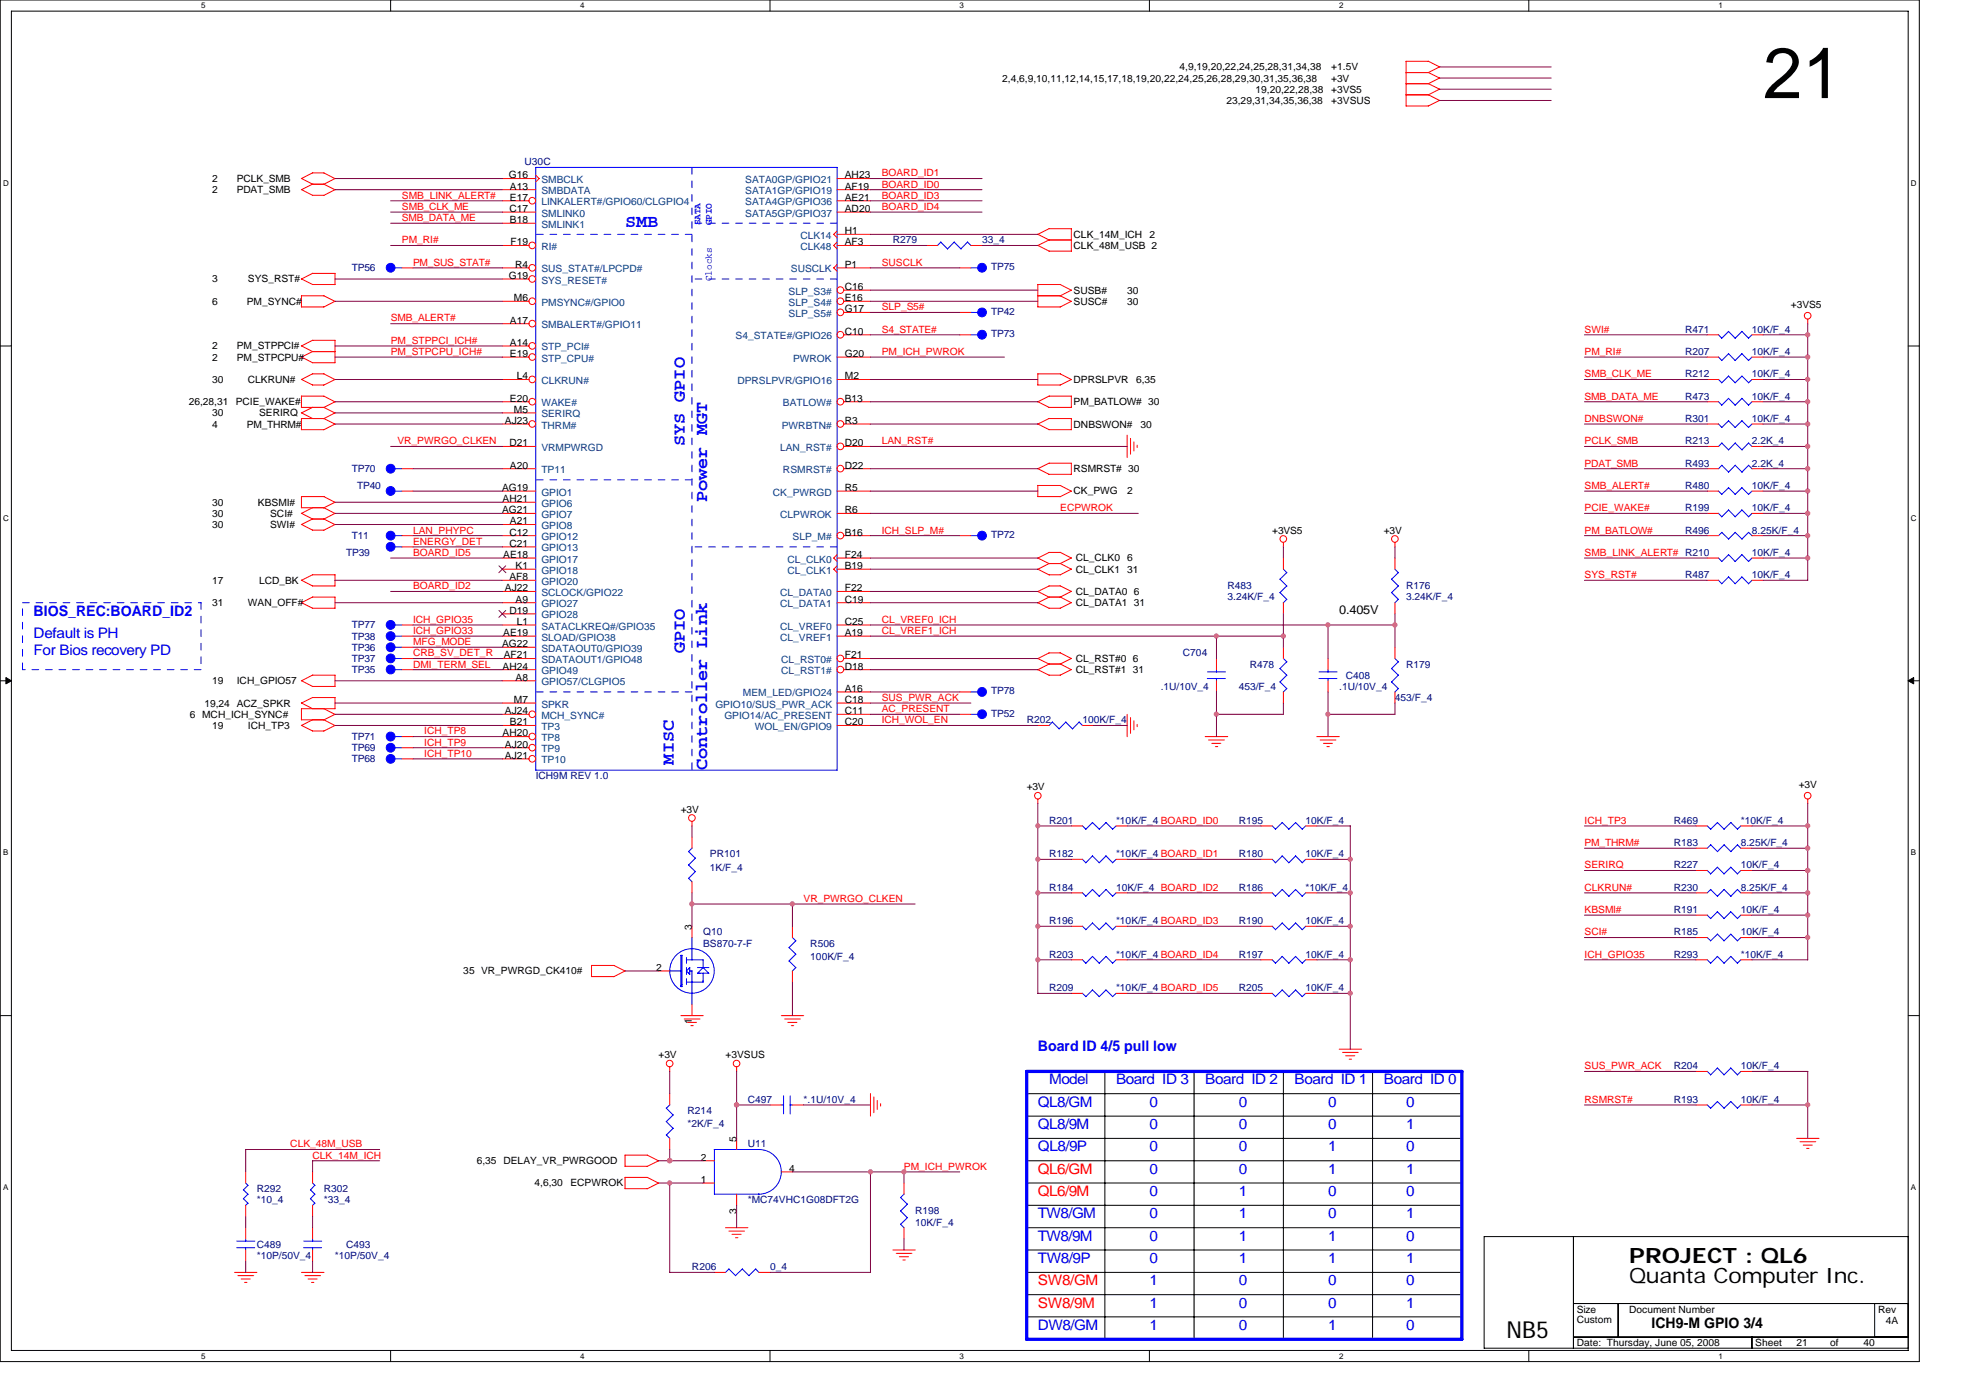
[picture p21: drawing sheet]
<svg xmlns="http://www.w3.org/2000/svg" width="297mm" height="210mm" viewBox="0 0 297 210" stroke-linecap="round" stroke-linejoin="round" font-family="sans-serif">
<defs><g id="words">
<text font-size="10.7" x="264.9" y="14.7">21</text>
<text font-size="3.5" x="226.4" y="200.9">NB5</text>
<g font-size="3.2">
<text x="244.8" y="189.8">PROJECT : QL6</text>
<text x="244.8" y="192.8">Quanta Computer Inc.</text>
</g>
<g font-size="2.7" fill="#00f">
<text x="93.9" y="34.1">SMB</text>
<text x="102.9" y="67.1" transform="rotate(-90 102.9 67.1)">SYS GPIO</text>
<text x="106.3" y="75.4" transform="rotate(-90 106.3 75.4)">Power MGT</text>
<text x="102.9" y="98.1" transform="rotate(-90 102.9 98.1)">GPIO</text>
<text x="101.2" y="114.8" transform="rotate(-90 101.2 114.8)">MISC</text>
<text x="106.3" y="115.7" transform="rotate(-90 106.3 115.7)">Controller Link</text>
</g>
<g font-size="2.2" fill="#00f">
<text x="5.1" y="95.8">Default is PH</text>
<text x="5.1" y="92.5">BIOS_REC:BOARD_ID2</text>
<text x="5.1" y="98.4">For Bios recovery PD</text>
<text x="155.9" y="157.9">Board ID 4/5 pull low</text>
<text x="155.9" y="166.2">QL8/GM</text>
<text x="157.6" y="162.9">Model</text>
<text x="167.7" y="162.9">Board ID 3</text>
<text x="172.7" y="166.2">0</text>
<text x="181.1" y="162.9">Board ID 2</text>
<text x="186.1" y="166.2">0</text>
<text x="194.5" y="162.9">Board ID 1</text>
<text x="199.5" y="166.2">0</text>
<text x="207.9" y="162.9">Board ID 0</text>
<text x="211.3" y="166.2">0</text>
<text x="155.9" y="169.6">QL8/9M</text>
<text x="155.9" y="172.9">QL8/9P</text>
<text x="172.7" y="169.6">0</text>
<text x="172.7" y="172.9">0</text>
<text x="186.1" y="169.6">0</text>
<text x="186.1" y="172.9">0</text>
<text x="199.5" y="172.9">1</text>
<text x="199.5" y="169.6">0</text>
<text x="211.3" y="172.9">0</text>
<text x="211.3" y="169.6">1</text>
<text x="172.7" y="176.3">0</text>
<text x="172.7" y="179.6">0</text>
<text x="186.1" y="179.6">1</text>
<text x="186.1" y="176.3">0</text>
<text x="199.5" y="179.6">0</text>
<text x="199.5" y="176.3">1</text>
<text x="211.3" y="179.6">0</text>
<text x="211.3" y="176.3">1</text>
<text x="155.9" y="183">TW8/GM</text>
<text x="172.7" y="183">0</text>
<text x="186.1" y="183">1</text>
<text x="199.5" y="183">0</text>
<text x="211.3" y="183">1</text>
<text x="155.9" y="189.7">TW8/9P</text>
<text x="155.9" y="186.4">TW8/9M</text>
<text x="172.7" y="186.4">0</text>
<text x="172.7" y="189.7">0</text>
<text x="186.1" y="186.4">1</text>
<text x="186.1" y="189.7">1</text>
<text x="199.5" y="189.7">1</text>
<text x="199.5" y="186.4">1</text>
<text x="211.3" y="186.4">0</text>
<text x="211.3" y="189.7">1</text>
<text x="172.7" y="196.4">1</text>
<text x="172.7" y="193.1">1</text>
<text x="186.1" y="196.4">0</text>
<text x="186.1" y="193.1">0</text>
<text x="199.5" y="196.4">0</text>
<text x="199.5" y="193.1">0</text>
<text x="211.3" y="196.4">1</text>
<text x="211.3" y="193.1">0</text>
<text x="155.9" y="199.8">DW8/GM</text>
<text x="172.7" y="199.8">1</text>
<text x="186.1" y="199.8">0</text>
<text x="199.5" y="199.8">1</text>
<text x="211.3" y="199.8">0</text>
</g>
<g font-size="2.2" fill="#f00">
<text x="155.9" y="176.3">QL6/GM</text>
<text x="155.9" y="179.6">QL6/9M</text>
<text x="155.9" y="193.1">SW8/GM</text>
<text x="155.9" y="196.4">SW8/9M</text>
</g>
<text font-size="2.2" x="248.1" y="199.5">ICH9-M GPIO 3/4</text>
<text font-size="1.8" x="201.2" y="92.2">0.405V</text>
<g font-size="1.5">
<text x="177.2" y="10.6">4,9,19,20,22,24,25,28,31,34,38</text>
<text x="200" y="10.6">+1.5V</text>
<text x="150.6" y="12.3">2,4,6,9,10,11,12,14,15,17,18,19,20,22,24,25,26,28,29,30,31,35,36,38</text>
<text x="184.3" y="15.6">23,29,31,34,35,36,38</text>
<text x="188.6" y="13.9">19,20,22,28,38</text>
<text x="200" y="12.3">+3V</text>
<text x="200" y="13.9">+3VS5</text>
<text x="200" y="15.6">+3VSUS</text>
<text x="31.9" y="27.3">2</text>
<text x="31.9" y="29">2</text>
<text x="35.6" y="27.3">PCLK_SMB</text>
<text x="35.6" y="29">PDAT_SMB</text>
<text x="76.5" y="26.8">G16</text>
<text x="76.6" y="28.5">A13</text>
<text x="126.9" y="26.8">AH23</text>
<text x="126.9" y="28.5">AF19</text>
<text x="76.5" y="31.8">C17</text>
<text x="76.6" y="30.1">E17</text>
<text x="76.6" y="33.5">B18</text>
<text x="126.9" y="30.1">AE21</text>
<text x="126.9" y="31.8">AD20</text>
<text x="126.9" y="35.2">H1</text>
<text x="161.3" y="35.7">CLK_14M_ICH</text>
<text x="172.7" y="35.7">2</text>
<text x="76.5" y="41.9">G19</text>
<text x="76.7" y="36.9">F19</text>
<text x="77.4" y="40.2">R4</text>
<text x="126.9" y="36.9">AF3</text>
<text x="126.9" y="40.2">P1</text>
<text x="161.3" y="37.4">CLK_48M_USB 2</text>
<text x="31.9" y="45.8">6</text>
<text x="31.9" y="42.4">3</text>
<text x="37.1" y="45.8">PM_SYNC#</text>
<text x="37.2" y="42.4">SYS_RST#</text>
<text x="77.2" y="45.2">M6</text>
<text x="126.9" y="43.6">C16</text>
<text x="126.9" y="45.2">E16</text>
<text x="126.9" y="46.9">G17</text>
<text x="161.3" y="44.1">SUSB#</text>
<text x="161.3" y="45.8">SUSC#</text>
<text x="169.4" y="45.8">30</text>
<text x="169.4" y="44.1">30</text>
<text x="269.1" y="46.3">+3VS5</text>
<text x="31.9" y="52.5">2</text>
<text x="35.6" y="52.5">PM_STPPCI#</text>
<text x="76.6" y="48.6">A17</text>
<text x="76.6" y="51.9">A14</text>
<text x="76.6" y="53.6">E19</text>
<text x="126.9" y="53.6">G20</text>
<text x="126.9" y="50.3">C10</text>
<text x="31.9" y="57.5">30</text>
<text x="31.9" y="54.2">2</text>
<text x="35.6" y="54.2">PM_STPCPU#</text>
<text x="37.2" y="57.5">CLKRUN#</text>
<text x="77.6" y="57">L4</text>
<text x="126.9" y="57">M2</text>
<text x="161.3" y="57.5">DPRSLPVR</text>
<text x="170.7" y="57.5">6,35</text>
<text x="28.4" y="60.9">26,28,31</text>
<text x="31.9" y="64.2">4</text>
<text x="31.9" y="62.5">30</text>
<text x="35.4" y="60.9">PCIE_WAKE#</text>
<text x="37.1" y="64.2">PM_THRM#</text>
<text x="38.9" y="62.5">SERIRQ</text>
<text x="75.9" y="63.7">AJ23</text>
<text x="76.6" y="60.3">E20</text>
<text x="77.2" y="62">M5</text>
<text x="126.9" y="60.3">B13</text>
<text x="126.9" y="63.7">R3</text>
<text x="161.3" y="60.9">PM_BATLOW# 30</text>
<text x="161.3" y="64.2">DNBSWON#</text>
<text x="171.4" y="64.2">30</text>
<text x="76.5" y="67">D21</text>
<text x="76.6" y="70.4">A20</text>
<text x="126.9" y="67">D20</text>
<text x="126.9" y="70.4">D22</text>
<text x="161.3" y="70.9">RSMRST# 30</text>
<text x="31.9" y="75.9">30</text>
<text x="31.9" y="77.6">30</text>
<text x="38.8" y="75.9">KBSMI#</text>
<text x="40.6" y="77.6">SCI#</text>
<text x="75.4" y="73.7">AG19</text>
<text x="75.4" y="77.1">AG21</text>
<text x="75.5" y="75.4">AH21</text>
<text x="126.9" y="73.7">R5</text>
<text x="126.9" y="77.1">R6</text>
<text x="161.3" y="74.3">CK_PWG</text>
<text x="169.4" y="74.3">2</text>
<text x="31.9" y="79.3">30</text>
<text x="40.6" y="79.3">SWI#</text>
<text x="75.6" y="83.8">AE18</text>
<text x="76.5" y="80.4">C12</text>
<text x="76.5" y="82.1">C21</text>
<text x="76.6" y="78.8">A21</text>
<text x="126.9" y="80.4">B16</text>
<text x="126.9" y="83.8">F24</text>
<text x="191.2" y="80.1">+3VS5</text>
<text x="207.9" y="80.1">+3V</text>
<text x="31.9" y="87.7">17</text>
<text x="38.9" y="87.7">LCD_BK</text>
<text x="75.9" y="88.8">AJ22</text>
<text x="76.5" y="87.1">AF8</text>
<text x="77.5" y="85.5">K1</text>
<text x="126.9" y="85.5">B19</text>
<text x="126.9" y="88.8">F22</text>
<text x="161.6" y="84.3">CL_CLK0 6</text>
<text x="161.6" y="89.4">CL_DATA0 6</text>
<text x="161.6" y="86">CL_CLK1 31</text>
<text x="31.9" y="91">31</text>
<text x="37.2" y="91">WAN_OFF#</text>
<text x="75.6" y="95.5">AE19</text>
<text x="76.5" y="92.2">D19</text>
<text x="77.5" y="90.5">A9</text>
<text x="77.6" y="93.9">L1</text>
<text x="126.9" y="90.5">C19</text>
<text x="126.9" y="93.9">C25</text>
<text x="126.9" y="95.5">A19</text>
<text x="161.6" y="91">CL_DATA1 31</text>
<text x="75.4" y="97.2">AG22</text>
<text x="75.5" y="100.6">AH24</text>
<text x="75.7" y="98.9">AF21</text>
<text x="126.9" y="98.9">F21</text>
<text x="126.9" y="100.6">D18</text>
<text x="161.6" y="99.4">CL_RST#0 6</text>
<text x="161.6" y="101.1">CL_RST#1 31</text>
<text x="28.5" y="107.8">6 MCH_ICH_SYNC#</text>
<text x="30.7" y="106.1">19,24 ACZ_SPKR</text>
<text x="31.9" y="102.8">19</text>
<text x="35.6" y="102.8">ICH_GPIO57</text>
<text x="75.9" y="107.3">AJ24</text>
<text x="77.2" y="105.6">M7</text>
<text x="77.5" y="102.2">A8</text>
<text x="126.9" y="105.6">C18</text>
<text x="126.9" y="107.3">C11</text>
<text x="126.9" y="103.9">A16</text>
<text x="31.9" y="109.5">19</text>
<text x="37.2" y="109.5">ICH_TP3</text>
<text x="75.5" y="110.6">AH20</text>
<text x="75.9" y="114">AJ21</text>
<text x="75.9" y="112.3">AJ20</text>
<text x="76.6" y="108.9">B21</text>
<text x="126.9" y="108.9">C20</text>
<text x="154.3" y="118.7">+3V</text>
<text x="270.3" y="118.4">+3V</text>
<text x="102.3" y="122">+3V</text>
<text x="103.9" y="139.7" transform="rotate(-90 103.9 139.7)">3</text>
<text x="69.6" y="146.4">35 VR_PWRGD_CK410#</text>
<text x="98.6" y="145.8">2</text>
<text x="103.9" y="153.8" transform="rotate(-90 103.9 153.8)">1</text>
<text x="99" y="158.9">+3V</text>
<text x="109" y="158.9">+3VSUS</text>
<text x="110.7" y="171.5" transform="rotate(-90 110.7 171.5)">5</text>
<text x="71.6" y="174.9">6,35 DELAY_VR_PWRGOOD</text>
<text x="80.3" y="178.2">4,6,30</text>
<text x="85.7" y="178.2">ECPWROK</text>
<text x="105.3" y="174.3">2</text>
<text x="105.3" y="177.7">1</text>
<text x="118.6" y="176">4</text>
<text x="110.7" y="182.3" transform="rotate(-90 110.7 182.3)">3</text>
<text x="236.9" y="197.1">Size</text>
<text x="244.8" y="197.1">Document Number</text>
<text x="282.2" y="197.1">Rev</text>
<text x="236.9" y="202.2">Date: Thursday, June 05, 2008</text>
<text x="236.9" y="198.7">Custom</text>
<text x="263.7" y="202.2">Sheet</text>
<text x="269.9" y="202.2">21</text>
<text x="275" y="202.2">of</text>
<text x="280" y="202.2">40</text>
<text x="283.4" y="198.8">4A</text>
</g>
<g font-size="1.5" fill="#f00">
<text x="60.4" y="29.8">SMB_LINK_ALERT#</text>
<text x="132.5" y="29.8">BOARD_ID3</text>
<text x="132.5" y="28.2">BOARD_ID0</text>
<text x="132.5" y="26.5">BOARD_ID1</text>
<text x="60.4" y="31.5">SMB_CLK_ME</text>
<text x="60.4" y="33.2">SMB_DATA_ME</text>
<text x="132.5" y="31.5">BOARD_ID4</text>
<text x="60.4" y="36.6">PM_RI#</text>
<text x="62.1" y="39.9">PM_SUS_STAT#</text>
<text x="132.5" y="39.9">SUSCLK</text>
<text x="132.5" y="46.6">SLP_S5#</text>
<text x="58.7" y="48.3">SMB_ALERT#</text>
<text x="58.7" y="51.6">PM_STPPCI_ICH#</text>
<text x="58.7" y="53.3">PM_STPCPU_ICH#</text>
<text x="132.5" y="50">S4_STATE#</text>
<text x="132.5" y="53.3">PM_ICH_PWROK</text>
<text x="238.1" y="53.3">PM_RI#</text>
<text x="238.1" y="50">SWI#</text>
<text x="238.1" y="56.7">SMB_CLK_ME</text>
<text x="238.1" y="60">SMB_DATA_ME</text>
<text x="238.1" y="63.4">DNBSWON#</text>
<text x="59.7" y="66.7">VR_PWRGO_CLKEN</text>
<text x="132.5" y="66.7">LAN_RST#</text>
<text x="238.1" y="66.7">PCLK_SMB</text>
<text x="238.1" y="70.1">PDAT_SMB</text>
<text x="159.3" y="76.8">ECPWROK</text>
<text x="238.1" y="76.8">PCIE_WAKE#</text>
<text x="238.1" y="73.4">SMB_ALERT#</text>
<text x="62.1" y="80.1">LAN_PHYPC</text>
<text x="62.1" y="81.8">ENERGY_DET</text>
<text x="62.1" y="83.5">BOARD_ID5</text>
<text x="132.5" y="80.1">ICH_SLP_M#</text>
<text x="238.1" y="80.1">PM_BATLOW#</text>
<text x="238.1" y="83.5">SMB_LINK_ALERT# R210</text>
<text x="62.1" y="88.5">BOARD_ID2</text>
<text x="238.1" y="86.8">SYS_RST#</text>
<text x="62.1" y="95.2">ICH_GPIO33</text>
<text x="62.1" y="93.6">ICH_GPIO35</text>
<text x="132.5" y="93.6">CL_VREF0_ICH</text>
<text x="132.5" y="95.2">CL_VREF1_ICH</text>
<text x="62.1" y="96.9">MFG_MODE</text>
<text x="62.1" y="98.6">CRB_SV_DET_R</text>
<text x="62.1" y="100.3">DMI_TERM_SEL</text>
<text x="132.5" y="105.3">SUS_PWR_ACK</text>
<text x="132.5" y="107">AC_PRESENT</text>
<text x="63.7" y="110.3">ICH_TP8</text>
<text x="63.7" y="112">ICH_TP9</text>
<text x="63.7" y="113.7">ICH_TP10</text>
<text x="132.5" y="108.6">ICH_WOL_EN</text>
<text x="238.1" y="123.7">ICH_TP3</text>
<text x="238.1" y="130.4">SERIRQ</text>
<text x="238.1" y="127.1">PM_THRM#</text>
<text x="120.7" y="135.5">VR_PWRGO_CLKEN</text>
<text x="238.1" y="133.8">CLKRUN#</text>
<text x="238.1" y="137.1">KBSMI#</text>
<text x="238.1" y="140.5">SCI#</text>
<text x="238.1" y="143.8">ICH_GPIO35</text>
<text x="238.1" y="160.6">SUS_PWR_ACK</text>
<text x="238.1" y="165.6">RSMRST#</text>
<text x="43.6" y="172.3">CLK_48M_USB</text>
<text x="47" y="174">CLK_14M_ICH</text>
<text x="135.8" y="175.7">PM_ICH_PWROK</text>
</g>
<g font-size="1.5" fill="#000080">
<text x="78.8" y="24.8">U30C</text>
<text x="52.8" y="40.7">TP56</text>
<text x="134.2" y="36.6">R279</text>
<text x="147.5" y="36.6">33_4</text>
<text x="148.9" y="40.6">TP75</text>
<text x="148.9" y="47.3">TP42</text>
<text x="148.9" y="50.6">TP73</text>
<text x="253.2" y="50">R471</text>
<text x="253.2" y="53.3">R207</text>
<text x="263.2" y="50">10K/F_4</text>
<text x="263.2" y="53.3">10K/F_4</text>
<text x="253.2" y="56.7">R212</text>
<text x="263.2" y="56.7">10K/F_4</text>
<text x="253.2" y="63.4">R301</text>
<text x="253.2" y="60">R473</text>
<text x="263.2" y="63.4">10K/F_4</text>
<text x="263.2" y="60">10K/F_4</text>
<text x="52.8" y="70.9">TP70</text>
<text x="253.2" y="66.7">R213</text>
<text x="253.2" y="70.1">R493</text>
<text x="263.2" y="66.7">2.2K_4</text>
<text x="263.2" y="70.1">2.2K_4</text>
<text x="53.7" y="73.4">TP40</text>
<text x="253.2" y="76.8">R199</text>
<text x="253.2" y="73.4">R480</text>
<text x="263.2" y="76.8">10K/F_4</text>
<text x="263.2" y="73.4">10K/F_4</text>
<text x="52" y="83.5">TP39</text>
<text x="52.8" y="81">T11</text>
<text x="148.9" y="80.8">TP72</text>
<text x="253.2" y="80.1">R496</text>
<text x="263.2" y="80.1">8.25K/F_4</text>
<text x="263.2" y="83.5">10K/F_4</text>
<text x="184.4" y="88.5">R483</text>
<text x="211.3" y="88.5">R176</text>
<text x="253.2" y="86.8">R487</text>
<text x="263.2" y="86.8">10K/F_4</text>
<text x="52.8" y="94.4">TP77</text>
<text x="184.4" y="90.2">3.24K/F_4</text>
<text x="211.3" y="90.2">3.24K/F_4</text>
<text x="52.8" y="97.7">TP36</text>
<text x="52.8" y="96.1">TP38</text>
<text x="52.8" y="101.1">TP35</text>
<text x="52.8" y="99.4">TP37</text>
<text x="177.7" y="98.6">C704</text>
<text x="187.8" y="100.3">R478</text>
<text x="202.2" y="101.9">C408</text>
<text x="211.3" y="100.3">R179</text>
<text x="148.9" y="104.3">TP78</text>
<text x="148.9" y="107.6">TP52</text>
<text x="174.4" y="103.6">.1U/10V_4</text>
<text x="186.1" y="103.6">453/F_4</text>
<text x="201.2" y="103.6">.1U/10V_4</text>
<text x="209.6" y="105.3">453/F_4</text>
<text x="52.8" y="112.8">TP69</text>
<text x="52.8" y="111.1">TP71</text>
<text x="154.3" y="108.6">R202</text>
<text x="162.6" y="108.6">100K/F_4</text>
<text x="52.8" y="114.5">TP68</text>
<text x="80.5" y="117">ICH9M REV 1.0</text>
<text x="157.6" y="123.7">R201</text>
<text x="167.7" y="123.7">*10K/F_4 BOARD_ID0</text>
<text x="186.1" y="123.7">R195</text>
<text x="196.2" y="123.7">10K/F_4</text>
<text x="251.5" y="123.7">R469</text>
<text x="261.6" y="123.7">*10K/F_4</text>
<text x="106.7" y="128.8">PR101</text>
<text x="106.7" y="130.8">1K/F_4</text>
<text x="157.6" y="128.8">R182</text>
<text x="167.7" y="128.8">*10K/F_4 BOARD_ID1</text>
<text x="186.1" y="128.8">R180</text>
<text x="196.2" y="128.8">10K/F_4</text>
<text x="251.5" y="130.4">R227</text>
<text x="251.5" y="127.1">R183</text>
<text x="261.6" y="130.4">10K/F_4</text>
<text x="261.6" y="127.1">8.25K/F_4</text>
<text x="157.6" y="133.8">R184</text>
<text x="167.7" y="133.8">10K/F_4 BOARD_ID2</text>
<text x="186.1" y="133.8">R186</text>
<text x="196.2" y="133.8">*10K/F_4</text>
<text x="251.5" y="137.1">R191</text>
<text x="251.5" y="133.8">R230</text>
<text x="261.6" y="137.1">10K/F_4</text>
<text x="261.6" y="133.8">8.25K/F_4</text>
<text x="105.6" y="140.5">Q10</text>
<text x="105.6" y="142.2">BS870-7-F</text>
<text x="121.7" y="142.2">R506</text>
<text x="157.6" y="138.8">R196</text>
<text x="157.6" y="143.8">R203</text>
<text x="167.7" y="138.8">*10K/F_4 BOARD_ID3</text>
<text x="167.7" y="143.8">*10K/F_4 BOARD_ID4</text>
<text x="186.1" y="143.8">R197</text>
<text x="186.1" y="138.8">R190</text>
<text x="196.2" y="143.8">10K/F_4</text>
<text x="196.2" y="138.8">10K/F_4</text>
<text x="251.5" y="140.5">R185</text>
<text x="251.5" y="143.8">R293</text>
<text x="261.6" y="140.5">10K/F_4</text>
<text x="261.6" y="143.8">*10K/F_4</text>
<text x="121.7" y="144.2">100K/F_4</text>
<text x="157.6" y="148.9">R209</text>
<text x="167.7" y="148.9">*10K/F_4 BOARD_ID5</text>
<text x="186.1" y="148.9">R205</text>
<text x="196.2" y="148.9">10K/F_4</text>
<text x="251.5" y="160.6">R204</text>
<text x="261.6" y="160.6">10K/F_4</text>
<text x="103.3" y="167.3">R214</text>
<text x="112.3" y="165.6">C497</text>
<text x="120.7" y="165.6">*.1U/10V_4</text>
<text x="251.5" y="165.6">R193</text>
<text x="261.6" y="165.6">10K/F_4</text>
<text x="103.3" y="169.3">*2K/F_4</text>
<text x="112.3" y="172.3">U11</text>
<text x="38.6" y="179">R292</text>
<text x="48.7" y="179">R302</text>
<text x="38.6" y="180.7">*10_4</text>
<text x="48.7" y="180.7">*33_4</text>
<text x="112.3" y="180.7">*MC74VHC1G08DFT2G</text>
<text x="137.5" y="182.4">R198</text>
<text x="137.5" y="184.1">10K/F_4</text>
<text x="38.6" y="187.4">C489</text>
<text x="38.6" y="189.1">*10P/50V_4</text>
<text x="50.3" y="189.1">*10P/50V_4</text>
<text x="52" y="187.4">C493</text>
<text x="104" y="190.8">R206</text>
<text x="115.7" y="190.8">0_4</text>
</g>
<g font-size="1.5" fill="#004080">
<text x="81.3" y="27.5">SMBCLK</text>
<text x="81.3" y="29.2">SMBDATA</text>
<text x="112" y="27.5">SATA0GP/GPIO21</text>
<text x="112" y="29.2">SATA1GP/GPIO19</text>
<text x="81.3" y="30.8">LINKALERT#/GPIO60/CLGPIO4</text>
<text x="81.3" y="32.5">SMLINK0</text>
<text x="81.3" y="34.2">SMLINK1</text>
<text x="112" y="30.8">SATA4GP/GPIO36</text>
<text x="112" y="32.5">SATA5GP/GPIO37</text>
<text x="120.3" y="35.9">CLK14</text>
<text x="81.3" y="40.9">SUS_STAT#/LPCPD#</text>
<text x="81.3" y="37.5">RI#</text>
<text x="118.8" y="40.9">SUSCLK</text>
<text x="120.3" y="37.5">CLK48</text>
<text x="81.3" y="42.6">SYS_RESET#</text>
<text x="81.3" y="45.9">PMSYNC#/GPIO0</text>
<text x="118.5" y="44.3">SLP_S3#</text>
<text x="118.5" y="45.9">SLP_S4#</text>
<text x="118.5" y="47.6">SLP_S5#</text>
<text x="81.3" y="49.3">SMBALERT#/GPIO11</text>
<text x="81.3" y="52.6">STP_PCI#</text>
<text x="110.5" y="51">S4_STATE#/GPIO26</text>
<text x="81.3" y="54.3">STP_CPU#</text>
<text x="81.3" y="57.7">CLKRUN#</text>
<text x="110.8" y="57.7">DPRSLPVR/GPIO16</text>
<text x="119.2" y="54.3">PWROK</text>
<text x="81.3" y="61">WAKE#</text>
<text x="81.3" y="62.7">SERIRQ</text>
<text x="81.3" y="64.4">THRM#</text>
<text x="117.5" y="64.4">PWRBTN#</text>
<text x="117.6" y="61">BATLOW#</text>
<text x="81.3" y="67.7">VRMPWRGD</text>
<text x="81.3" y="71.1">TP11</text>
<text x="117.2" y="67.7">LAN_RST#</text>
<text x="117.6" y="71.1">RSMRST#</text>
<text x="81.3" y="74.4">GPIO1</text>
<text x="81.3" y="76.1">GPIO6</text>
<text x="81.3" y="77.8">GPIO7</text>
<text x="116.1" y="74.4">CK_PWRGD</text>
<text x="117.2" y="77.8">CLPWROK</text>
<text x="81.3" y="79.5">GPIO8</text>
<text x="81.3" y="81.1">GPIO12</text>
<text x="81.3" y="82.8">GPIO13</text>
<text x="119.1" y="81.1">SLP_M#</text>
<text x="81.3" y="84.5">GPIO17</text>
<text x="81.3" y="86.2">GPIO18</text>
<text x="81.3" y="89.5">SCLOCK/GPIO22</text>
<text x="81.3" y="87.8">GPIO20</text>
<text x="117.2" y="89.5">CL_DATA0</text>
<text x="118.3" y="84.5">CL_CLK0</text>
<text x="118.3" y="86.2">CL_CLK1</text>
<text x="81.3" y="94.6">SATACLKREQ#/GPIO35</text>
<text x="81.3" y="91.2">GPIO27</text>
<text x="81.3" y="92.9">GPIO28</text>
<text x="117.2" y="91.2">CL_DATA1</text>
<text x="117.2" y="94.6">CL_VREF0</text>
<text x="81.3" y="96.2">SLOAD/GPIO38</text>
<text x="81.3" y="97.9">SDATAOUT0/GPIO39</text>
<text x="81.3" y="99.6">SDATAOUT1/GPIO48</text>
<text x="81.3" y="101.3">GPIO49</text>
<text x="117.2" y="96.2">CL_VREF1</text>
<text x="117.4" y="99.6">CL_RST0#</text>
<text x="117.4" y="101.3">CL_RST1#</text>
<text x="81.3" y="106.3">SPKR</text>
<text x="81.3" y="102.9">GPIO57/CLGPIO5</text>
<text x="81.3" y="108">MCH_SYNC#</text>
<text x="107.5" y="106.3">GPIO10/SUS_PWR_ACK</text>
<text x="108.8" y="108">GPIO14/AC_PRESENT</text>
<text x="111.6" y="104.6">MEM_LED/GPIO24</text>
<text x="81.3" y="109.6">TP3</text>
<text x="81.3" y="111.3">TP8</text>
<text x="81.3" y="113">TP9</text>
<text x="113.4" y="109.6">WOL_EN/GPIO9</text>
<text x="81.3" y="114.7">TP10</text>
</g>
<g font-size="1.5" fill="#00f">
<text x="105.3" y="33.9" transform="rotate(-90 105.3 33.9)">SATA</text>
<text x="106.9" y="33.9" transform="rotate(-90 106.9 33.9)">GPIO</text>
<text x="106.9" y="42.2" transform="rotate(-90 106.9 42.2)">Clocks</text>
</g>
<g font-size="1.2">
<text x="30.2" y="1.3">5</text>
<text x="87.2" y="1.3">4</text>
<text x="144.2" y="1.3">3</text>
<text x="201.2" y="1.3">2</text>
<text x="258.2" y="1.3">1</text>
<text x=".5" y="27.9">D</text>
<text x="287.1" y="27.9">D</text>
<text x=".5" y="78.2">C</text>
<text x="287.1" y="78.2">C</text>
<text x=".5" y="128.5">B</text>
<text x="287.1" y="128.5">B</text>
<text x=".5" y="178.8">A</text>
<text x="287.1" y="178.8">A</text>
<text x="30.2" y="204.1">5</text>
<text x="87.2" y="204.1">4</text>
<text x="144.2" y="204.1">3</text>
<text x="201.2" y="204.1">2</text>
<text x="258.2" y="204.1">1</text>
</g>
</g></defs>
<path d="M0 0h288.4v204.5h-288.4zM1.7 1.7h285v201.1h-285z" fill="none" stroke="#000" stroke-width=".15"/>
<g fill="#fff">
<path d="M30.2 .2h.7v1.3h-.7z"/>
<path d="M30.2 203h.7v1.4h-.7z"/>
</g>
<path d="M58.7 0v1.7M58.7 202.8v1.7" fill="none" stroke="#000" stroke-width=".15"/>
<g fill="#fff">
<path d="M87.2 .2h.6v1.3h-.6z"/>
<path d="M87.2 203h.6v1.4h-.6z"/>
</g>
<path d="M115.7 0v1.7M115.7 202.8v1.7" fill="none" stroke="#000" stroke-width=".15"/>
<g fill="#fff">
<path d="M144.2 .2h.6v1.3h-.6z"/>
<path d="M144.2 203h.6v1.4h-.6z"/>
</g>
<path d="M172.7 0v1.7M172.7 202.8v1.7" fill="none" stroke="#000" stroke-width=".15"/>
<g fill="#fff">
<path d="M201.2 .2h.6v1.3h-.6z"/>
<path d="M201.2 203h.6v1.4h-.6z"/>
</g>
<path d="M229.7 0v1.7M229.7 202.8v1.7" fill="none" stroke="#000" stroke-width=".15"/>
<g fill="#fff">
<path d="M258.2 .2h.6v1.3h-.6z"/>
<path d="M258.2 203h.6v1.4h-.6z"/>
<path d="M.5 26.8h.8v1.4h-.8z"/>
<path d="M287.1 26.8h.9v1.4h-.9z"/>
<path d="M.5 77.1h.8v1.3h-.8z"/>
<path d="M287.1 77.1h.9v1.3h-.9z"/>
</g>
<path d="M0 52h1.7M286.7 52h1.7" fill="none" stroke="#000" stroke-width=".15"/>
<g fill="#fff">
<path d="M.5 127.4h.7v1.3h-.7z"/>
<path d="M287.1 127.4h.8v1.3h-.8z"/>
</g>
<path d="M0 102.3h1.7M286.7 102.3h1.7" fill="none" stroke="#000" stroke-width=".15"/>
<path d="M.9 101.8l.8 .5-.8 .4zM286.7 102.3l.8-.5v.9z" fill="#000" stroke="#000" stroke-width=".15"/>
<g fill="#fff">
<path d="M.5 177.7h.7v1.3h-.7z"/>
<path d="M287.1 177.7h.8v1.3h-.8z"/>
</g>
<g fill="none" stroke="#000" stroke-width=".15">
<path d="M0 152.5h1.7M286.7 152.5h1.7M154.3 164.3h65.4M154.3 167.6h65.4M154.3 171h65.4M154.3 174.3h65.4M154.3 177.7h65.4M166 160.9v40.3M179.4 160.9v40.3M192.8 160.9v40.3M206.2 160.9v40.3M154.3 191.1h65.4"/>
<path d="M154.3 187.7h65.4M154.3 184.4h65.4M154.3 181h65.4M154.3 194.5h65.4M154.3 197.8h65.4M223 185.7h63.7v16.8h-63.7zM236.4 195.8h50.3M236.4 185.7v16.8M243.1 195.8v5M281.7 195.8v5M236.4 200.8h50.3M263.2 200.8v1.7"/>
</g>
<path d="M104 25.1v90.6M104 35.2h-23.5M125.8 33.5h-21.9M125.8 41.9h-21.9M104 72.1h-23.5M3.4 90.5h26.8M30.2 90.5v10.1M125.8 82.1h-21.9M3.4 100.6v-10.1M30.2 100.6h-26.8M104 103.9h-23.5" fill="none" stroke="#00f" stroke-width=".15" stroke-dasharray="1 1 1 1 1 1 1 1"/>
<path d="M154.3 160.9h65.3v40.3h-65.3z" fill="none" stroke="#00f" stroke-width=".49"/>
<g fill="none" stroke="#f00" stroke-width=".15">
<path d="M211.2 10.9h3.4M211.2 12.6h3.4M211.2 14.2h3.4M214.6 12.6l1.7 .8M216.3 10.1l-1.7-.9h-3.3v6.7h3.3M216.3 10l-1.7 .9 1.7 .8M216.3 11.7l-1.7 .9M216.3 13.4l-1.7 .8 1.7 .9M216.3 15.1l-1.7 .8M45.3 26.8l1.6 .9h1.8M45.3 28.5l1.6 .8h1.8M47 26h1.7"/>
<path d="M47 26l-1.7 .8M47 27.6l-1.7 .9M48.7 26l1.7 .8M50.3 26.8l-1.7 .9 1.8 .8M50.3 28.5l-1.7 .9M75.5 36.9h4M75.5 26.8h5M75.5 28.5h5M75.5 30.2h4M75.5 31.9h5M75.5 33.5h5M80.5 26.3l.5 .5-.5 .5"/>
<path d="M125.8 36.9h5M125.8 26.8h5M125.8 28.5h5M125.8 30.2h5M125.8 31.9h5M125.8 34.7l-.5 .5 .5 .5M125.8 35.2h5M125.8 36.4l-.5 .5 .5 .5M125.8 39.7l-.5 .5 .5 .5M139.2 36.9h1.7M145.9 36.9h1.6M155.9 36.9l1.7 .8h3.4"/>
<path d="M157.6 34.4h3.4M157.6 34.3l-1.7 .9 1.7 .8h3.4M157.6 36l-1.7 .9M161 34.4v3.3M45.3 46.1h3.4M45.3 51.9l1.6 .9h3.5M45.3 53.6l1.6 .9h3.4M45.3 57l1.6 .8h1.7l1.7-.8M45.3 44.4h3.4M45.3 44.4v1.7M45.3 59.5v1.7M45.3 59.5h3.4"/>
<path d="M47 51.1h3.4M47 56.2h1.7M47 41.1h3.4M47 51.1l-1.7 .9M47 52.8l-1.7 .8M47 56.1l-1.7 .9M47 41l-1.7 .9M48.7 44.4l1.7 .9M48.7 56.2l1.7 .8M48.7 59.5l1.7 .9M50.3 45.3l-1.7 .8M50.3 41.1v1.7l-3.4-.1-1.6-.8"/>
<path d="M50.3 51.1v3.4M60.4 40.2h1.7M75.5 40.2h4M75.5 53.6h4M75.5 57h4M75.5 41.9h4M75.5 45.3h4M75.5 48.6h4M75.5 52h4M125.8 40.2h5M125.8 53.6h5M125.8 57h5"/>
<path d="M126.8 50.3h4M126.8 46.9h4M126.8 45.3h4M126.8 43.6h4M144.2 40.2h1.7M144.2 50.3h1.7M144.2 46.9h1.7M155.9 44.4h3.4l1.7 .9M155.9 42.7v3.4h3.4M155.9 56.1v1.7h3.4M155.9 56.2h3.4l1.7 .8M155.9 42.7h3.4l1.7 .9"/>
<path d="M157.6 59.5h3.4M157.6 59.5l-1.7 .8M161 59.5v1.7M161 43.6l-1.7 .8M161 45.3l-1.7 .8M161 57l-1.7 .8M256.5 50.3h1.7M256.5 53.6h1.7M256.5 57h1.7M263.2 50.3h1.7M263.2 53.6h1.7M263.2 57h1.7"/>
<path d="M271.6 47.9v.7M45.3 61.2h3.4M45.3 62l1.7 .9M45.3 64.5h3.4M45.3 76.3h3.4M45.3 77.1l1.6 .9h1.8M45.3 78.8l1.6 .8h1.8M45.3 62.8v1.7M45.3 74.6v1.7M45.3 62.9h3.4M45.3 74.6h3.4M47 61.2l-1.7 .8"/>
<path d="M47 77.9l-1.7 .9M47 76.2l-1.7 .9M48.7 61.2l1.7 .8M48.7 74.6l1.7 .9M48.7 78l1.7 .8M48.7 76.3l1.7 .8M50.3 62l-1.7 .9 1.8 .8M50.3 63.7l-1.7 .9M50.3 60.3l-1.7 .9M50.3 75.4l-1.7 .9M50.3 78.8l-1.7 .9M50.3 77.1l-1.7 .9"/>
<path d="M60.4 73.8h1.7M60.4 70.4h1.7M75.5 63.7h4M75.5 77.1h5M75.5 67.1h5M75.5 73.8h5M75.5 70.4h5M75.5 60.3h4M75.5 75.4h5M75.5 78.8h5M75.5 62h5M125.8 77.1h5"/>
<path d="M125.8 73.8h5M126.8 63.7h4M126.8 67.1h4M126.8 70.4h4M126.8 60.3h4M155.9 60.3l1.7 .9h3.4M155.9 63.7l1.7 .8h3.4M157.6 62.9h3.4M157.6 69.6h3.4M157.6 69.6l-1.7 .8 1.7 .8 3.4 .1v-1.7M157.6 62.8l-1.7 .9M161 62.9v1.7"/>
<path d="M161 73.8l-1.7 .8M161 73.8l-1.7-.9h-3.4v1.7h3.4M169.4 65.4v3.3M169.9 65.8v2.4M170.4 66.4v1.3M170.9 66.9v.3M256.5 63.7h1.7M256.5 77.1h1.7M256.5 67.1h1.7M256.5 73.8h1.7M256.5 70.4h1.7M256.5 60.3h1.7"/>
<path d="M263.2 63.7h1.7M263.2 77.1h1.7M263.2 67.1h1.7M263.2 73.8h1.7M263.2 70.4h1.7M263.2 60.3h1.7M45.3 87.1l1.6 .9h3.4M45.3 90.5l1.6 .9h3.4M47 89.7h3.4M47 86.3h3.4M47 86.3l-1.7 .9M47 89.7l-1.7 .8"/>
<path d="M50.3 86.3v1.7M50.3 89.7v1.7M60.4 97.2h1.7M60.4 80.5h1.7M60.4 95.5h1.7M60.4 93.9h1.7M60.4 98.9h1.7M60.4 82.1h1.7M75.5 97.2h5M75.5 80.5h5M75.5 95.5h5M75.5 93.9h5"/>
<path d="M75.5 87.2h5M75.5 98.9h5M75.5 83.8h5M75.5 85.5h5M75.5 88.8h5M75.5 90.5h5M75.5 92.2h5M75.5 82.1h5M125.8 95.5h5M125.8 93.9h5M125.8 83.8h5M125.8 85.5h5"/>
<path d="M125.8 88.8h5M125.8 90.5h5M125.8 83.3l-.5 .5 .5 .5M125.8 85l-.5 .5 .5 .5M126.8 80.5h4M126.8 98.9h4M144.2 80.5h1.7M155.9 88.8l1.7 .9M155.9 98.9l1.7 .9M155.9 85.5l1.7 .9M155.9 90.5l1.7 .9M159.3 83l1.7 .8"/>
<path d="M159.3 88l1.7 .8M159.3 98l1.7 .9M159.3 84.6l1.7 .9M159.3 89.7l1.7 .8M159.3 99.7l1.7 .9M159.3 83h-1.7l-1.7 .8 1.7 .9M159.3 88h-1.7l-1.7 .9M159.3 98.1h-1.7l-1.7 .8M161 83.8l-1.7 .8h-1.7l-1.7 .9M161 88.8l-1.7 .9h-1.7l-1.7 .9M161 98.9l-1.7 .8h-1.7l-1.7 .9 1.7 .8M161 85.5l-1.7 .8h-1.7"/>
<path d="M161 90.5l-1.7 .9h-1.7M182.8 98.9v1.7M192.8 81.5v.7M192.8 83.8v1.7M192.8 90.5v1.7M192.8 97.2v1.7M199.5 98.9v1.7M209.6 81.5v.7M209.6 83.8v1.7M209.6 90.5v1.7M209.6 97.2v1.7M256.5 80.5h1.7"/>
<path d="M256.5 87.2h1.7M256.5 83.8h1.7M263.2 80.5h1.7M263.2 87.2h1.7M263.2 83.8h1.7M45.3 105.6l1.7 .8M45.3 108.1h3.4M45.3 108.9l1.6 .9h1.8M45.3 106.4v1.7M47 104.8h3.4M47 101.4h3.4M47 104.8l-1.7 .8"/>
<path d="M47 108.1l-1.7 .9M47 101.4l-1.7 .9M48.7 108.1l1.7 .9M48.7 106.4l1.7 .9M50.3 101.4v1.7h-3.4l-1.6-.9M50.3 104.8v1.7l-5-.1M50.3 109l-1.7 .8M50.3 107.3l-1.7 .8M60.4 110.6h1.7M60.4 112.3h1.7M60.4 100.6h1.7M60.4 114h1.7"/>
<path d="M75.5 110.6h4M75.5 112.3h4M75.5 100.6h5M75.5 114h4M75.5 109h5M75.5 105.6h5M75.5 107.3h4M75.5 102.3h5M125.8 109h5M125.8 103.9h5M125.8 105.6h5M125.8 107.3h5"/>
<path d="M126.8 100.6h4M144.2 103.9h1.7M144.2 107.3h1.7M155.9 109h1.7M161 100.6l-1.7 .8h-1.7M162.6 109h1.7M169.4 107.3v3.4M169.9 107.8v2.4M170.4 108.3v1.3M170.9 108.8v.4M181.1 110.6h3.4M181.6 111.1h2.4"/>
<path d="M182.1 111.7h1.3M182.6 112.1h.4M182.8 102.3v1.6M192.8 103.9v1.7M197.8 110.6h3.4M198.3 111.1h2.4M198.8 111.7h1.4M199.4 112.1h.3M199.5 102.3v1.6M209.6 103.9v1.7M104 123.4v.7M104 125.7v1.7"/>
<path d="M104 132.4v1.7M104 139.1v1.7M119.1 139.1v1.7M155.9 120v.7M161 129.1h1.6M161 139.1h1.6M161 124.1h1.6M161 134.1h1.6M167.7 129.1h1.7M167.7 139.1h1.7M167.7 124.1h1.7M167.7 134.1h1.7"/>
<path d="M189.5 129.1h1.7M189.5 139.1h1.7M189.5 124.1h1.7M189.5 134.1h1.7M196.2 129.1h1.6M196.2 139.1h1.6M196.2 124.1h1.6M196.2 134.1h1.6M254.8 124.1h1.7M254.8 130.7h1.7M254.8 134.1h1.7M254.8 137.5h1.7"/>
<path d="M254.8 127.4h1.7M261.6 124.1h1.6M261.6 130.7h1.6M261.6 134.1h1.6M261.6 137.5h1.6M261.6 127.4h1.6M271.6 120v.7M88.9 145h3.4l1.6 .9M88.9 145v1.7h3.3M93.9 145.8l-1.7 .9M99 145.8h1.6M102.3 152.5h3.4"/>
<path d="M102.8 153.1h2.4M103.3 153.6h1.3M103.8 154.1h.4M104 150.9v1.6M117.4 152.5h3.4M117.9 153.1h2.3M118.4 153.6h1.3M118.9 154.1h.3M119.1 145.8v1.7M161 144.2h1.6M161 149.2h1.6M167.7 144.2h1.7"/>
<path d="M167.7 149.2h1.7M189.5 144.2h1.7M189.5 149.2h1.7M196.2 144.2h1.6M196.2 149.2h1.6M201.2 157.6h3.4M201.7 158.1h2.4M202.2 158.6h1.4M202.7 159.1h.4M254.8 140.8h1.7M254.8 144.2h1.7M261.6 140.8h1.6"/>
<path d="M261.6 144.2h1.6M36.9 176v1.7M47 176v1.7M97.3 176.8l1.7 .9M97.3 173.5l1.7 .9M97.3 176.8h-3.4v1.7h3.4M97.3 173.5h-3.4v1.7h3.4l1.7-.9M99 177.7l-1.8 .9M100.6 160.3v.7M100.6 164.3v1.7M100.6 171v1.7M105.6 174.3h1.7"/>
<path d="M105.6 177.7h1.7M110.7 160.3v.7M110.7 171v1.7M110.7 179.4v1.6M115.7 166h1.7M117.4 176h1.7M119.1 166h1.6M130.8 164.3v3.3M131.3 164.8v2.3M131.8 165.3v1.3M132.3 165.8v.3M135.8 177.7v1.7"/>
<path d="M254.8 166h1.7M254.8 160.9h1.7M261.6 166h1.6M261.6 160.9h1.6M269.9 171h3.4M270.4 171.5h2.4M270.9 172h1.4M271.4 172.5h.4M35.2 191.1h3.4M35.7 191.6h2.4M36.2 192.1h1.4M36.7 192.6h.4"/>
<path d="M36.9 181v1.7M36.9 184.4v1.7M36.9 187.7v1.7M45.3 191.1h3.4M45.8 191.6h2.4M46.3 192.1h1.3M46.8 192.6h.4M47 181v1.7M47 184.4v1.7M47 187.7v1.7M107.3 191.1h1.7M109 184.4h3.4"/>
<path d="M109.5 184.9h2.4M110 185.4h1.4M110.5 185.9h.4M114 191.1h1.7M134.2 187.7h3.3M134.7 188.3h2.3M135.1 188.8h1.4M135.7 189.3h.3M135.8 184.4v1.7"/>
<circle cx="80" cy="30.1" r=".5"/>
<circle cx="80" cy="36.9" r=".5"/>
<circle cx="80" cy="45.2" r=".5"/>
<circle cx="80" cy="57" r=".5"/>
<circle cx="80" cy="40.2" r=".5"/>
<circle cx="80" cy="41.9" r=".5"/>
<circle cx="80" cy="52" r=".5"/>
<circle cx="80" cy="53.6" r=".5"/>
<circle cx="80" cy="48.6" r=".5"/>
<circle cx="126.3" cy="45.2" r=".5"/>
<circle cx="126.3" cy="50.3" r=".5"/>
<circle cx="126.3" cy="43.6" r=".5"/>
<circle cx="126.3" cy="46.9" r=".5"/>
<circle cx="271.6" cy="47.4" r=".5"/>
<circle cx="80" cy="60.3" r=".5"/>
<circle cx="80" cy="63.7" r=".5"/>
<circle cx="126.3" cy="67" r=".5"/>
<circle cx="126.3" cy="60.3" r=".5"/>
<circle cx="126.3" cy="70.4" r=".5"/>
<circle cx="126.3" cy="63.7" r=".5"/>
<circle cx="126.3" cy="80.4" r=".5"/>
<circle cx="126.3" cy="98.9" r=".5"/>
<circle cx="192.8" cy="80.9" r=".5"/>
<circle cx="209.6" cy="80.9" r=".5"/>
<circle cx="80" cy="114" r=".5"/>
<circle cx="80" cy="110.6" r=".5"/>
<circle cx="80" cy="112.3" r=".5"/>
<circle cx="80" cy="107.3" r=".5"/>
<circle cx="126.3" cy="100.6" r=".5"/>
<circle cx="155.9" cy="119.5" r=".49"/>
<circle cx="271.6" cy="119.5" r=".5"/>
<circle cx="104" cy="122.9" r=".5"/>
<circle cx="100.6" cy="159.7" r=".49"/>
<circle cx="110.7" cy="159.7" r=".49"/>
</g>
<g fill="none" stroke="#00f" stroke-width=".15">
<path d="M80.5 25.1h45.3v90.6h-45.3zM141.3 36.4l1.1 1M141.4 36.3l-.5 .6M142.4 37.4l1-1.1 1 1.1M145.4 36.4l.5 .5M145.4 36.3l-1 1.1M59.3 40.2h1.1M145.9 40.2h1M145.9 46.9h1M145.9 50.3h1M258.2 50.3l.5 .5M258.2 53.6l.5 .5"/>
<path d="M259.7 56.5l1 1M259.7 59.8l1 1.1M259.7 56.5l-1 1-.5-.5M259.7 59.8l-1 1.1M260.7 50.8l-1-1-1 1M260.7 54.1l-1-1-1 1.1M261.7 49.8l1 1M261.7 53.1l1 1M261.7 56.5l1 1 .5-.5M261.7 59.8l1 1.1M261.7 49.8l-1 1M261.7 53.1l-1 1.1"/>
<path d="M261.7 56.5l-1 1M261.7 59.8l-1 1.1M263.2 50.3l-.5 .5M263.2 53.6l-.5 .6M59.3 73.8h1.1M59.3 70.4h1.1M258.2 63.7l.5 .5M258.2 77.1l.5 .5M258.2 73.7l.5 .6 1-1.1 1 1.1M258.2 60.3l.5 .6M258.7 80l1 1M258.7 66.5l1 1.1"/>
<path d="M258.7 69.9l1 1M258.7 79.9l-.5 .6M258.7 66.5l-.5 .6M258.7 69.9l-.5 .5M259.7 63.2l1 1M259.7 63.2l-1 1M260.7 80l1 1M260.7 77.6l-1-1-1 1M260.7 79.9l-1 1.1M260.7 66.5l-1 1.1M260.7 69.9l-1 1M261.7 63.2l1 1"/>
<path d="M261.7 76.6l1 1M261.7 73.2l1 1.1 .5-.5M261.7 63.2l-1 1M261.7 76.6l-1 1M261.7 73.3l-1 1M262.7 80l.5 .5M262.7 66.5l.5 .6M262.7 69.9l.5 .5M262.7 79.9l-1 1.1M262.7 66.5l-1 1.1-1-1.1M262.7 69.9l-1 1-1-1M263.2 63.7l-.5 .5"/>
<path d="M263.2 77.1l-.5 .5M263.2 60.3l-.5 .6M59.3 97.2h1.1M59.3 95.5h1.1M59.3 93.9h1.1M59.3 80.5h1.1M59.3 98.9h1.1M59.3 82.1h1.1M145.9 80.5h1M192.3 87l1.1 1M192.3 89l1.1 1M192.8 85.5l.6 .5"/>
<path d="M192.8 98.9l.6 .5M193.3 86l-1 1M193.3 88l-1 1M193.3 90l-.5 .6M193.3 99.4l-1 1M209.1 87l1 1M209.6 85.5l.5 .5M209.6 98.9l.5 .5M210.1 99.4l-1 1M210.1 86l-1 1M210.1 88l-1 1 1 1M210.1 90l-.5 .6"/>
<path d="M258.2 87.1l.5 .6M258.2 83.8l.5 .5M259.7 86.6l1 1.1M259.7 83.3l1 1M259.7 86.7l-1 1M259.7 83.3l-1 1M261.7 86.6l1 1.1M261.7 83.3l1 1M261.7 86.7l-1 1M261.7 83.3l-1 1M263.2 87.2l-.5 .5M263.2 83.8l-.5 .5"/>
<path d="M59.3 112.3h1.1M59.3 100.6h1.1M59.3 114h1.1M59.3 110.6h1.1M145.9 103.9h1M145.9 107.3h1M158.1 108.5l1 1M158.1 108.4l-.5 .6M159.1 109.5l1-1.1 1.1 1.1M162.1 108.5l.6 .5M162.2 108.4l-1.1 1.1M181.4 101.9h2.7"/>
<path d="M181.4 100.9h2.7M182.8 100.6v.3M182.8 101.9v.4M192.3 100.4l1.1 1M192.3 102.4l1.1 1M193.3 103.4l-.5 .5M193.3 101.4l-1 1M198.2 101.9h2.7M198.2 100.9h2.7M199.5 100.6v.3M199.5 101.9v.4M209.1 100.4l1 1"/>
<path d="M210.1 101.4l-1 1 1 1M210.1 103.4l-.5 .5M103.4 129.9l1.1 1M104 127.4l-.6 .5 1.1 1M104.5 130.9l-1.1 1 .6 .5M104.5 128.9l-1 1M162.6 134.1l.5 .5M164.1 128.5l1.1 1.1M164.1 138.6l1.1 1M164.1 133.6l1.1 1M164.1 123.5l1.1 1M164.1 128.6l-1 1-.5-.5"/>
<path d="M164.1 138.6l-1 1.1-.5-.6M164.1 133.6l-1 1M164.1 123.5l-1 1.1-.5-.6M166.2 128.5l1 1.1M166.2 138.6l1 1M166.2 133.6l1 1M166.2 128.6l-1.1 1M166.2 138.6l-1.1 1.1M166.2 133.6l-1.1 1M167.2 124.5l-1-1-1.1 1.1M167.7 129.1l-.6 .5M167.7 139.1l-.6 .6"/>
<path d="M167.7 134.1l-.6 .5M167.7 124.1l-.6 .5M191.1 124l.5 .5M191.1 134.1l.5 .5M191.1 129.1l.5 .5M191.1 139.1l.5 .5M192.6 123.5l1.1 1M192.6 133.6l1.1 1M192.6 128.5l1.1 1.1M192.6 138.6l1.1 1M192.7 123.5l-1.1 1.1M192.7 133.6l-1.1 1"/>
<path d="M192.7 128.6l-1.1 1M192.7 138.6l-1.1 1.1M194.6 123.5l1.1 1M194.6 133.6l1.1 1M194.6 128.5l1.1 1.1M194.6 138.6l1.1 1M194.7 123.5l-1.1 1.1M194.7 133.6l-1.1 1M194.7 128.6l-1.1 1M194.7 138.6l-1.1 1.1M196.2 124.1l-.6 .5M196.2 134.1l-.6 .5"/>
<path d="M196.2 129.1l-.6 .5M196.2 139.1l-.6 .6M256.5 130.7l.5 .6M256.5 137.4l.5 .6M256.5 124.1l.5 .5 1.1-1.1 1 1.1M256.5 127.4l.5-.5 1.1 1M257 133.6l1.1 1M257 133.6l-.5 .5M258 130.2l1 1.1M258 136.9l1 1.1M258 130.3l-1 1M258 136.9l-1 1.1"/>
<path d="M259 133.6l1.1 1M259 126.9l1.1 1M259.1 133.6l-1.1 1M259.1 126.9l-1.1 1M260 130.2l1 1.1M260 136.9l1 1.1M260.1 123.5l1 1.1 .5-.6M260.1 130.3l-1.1 1M260.1 136.9l-1.1 1.1M260.1 123.5l-1.1 1M261 133.6l.6 .5M261.1 133.6l-1 1"/>
<path d="M261.6 130.7l-.6 .6M261.6 137.5l-.6 .5M261.6 127.4l-.5-.5-1 1M100.6 145.8h1.7M102.5 148.2h-.2v-4.7h.2v4.7M103.1 144.2h2.6M103.1 145.8l.4 .4M103.1 145.9l.5-.6v1.1M103.1 147.5h2.5M103.1 143.8v.9M103.1 145.3v1.1M103.1 147v.9"/>
<path d="M103.4 146.2l.2 .1M103.6 145.8h.4M104 140.8v3.4M104 145.8v5.1M104.8 145.3h1.7M105.6 144.2v1.2M105.6 146.2v1.3M106.5 146.2h-1.7l.8-.9 .9 .9M118.6 142.3l1 1M119.1 140.8l.5 .5M119.6 141.3l-1.1 1M119.6 143.3l-1.1 1.1 1.1 1"/>
<path d="M119.6 145.3l-.6 .6M162.6 149.2l.5 .5M164.1 143.6l1.1 1.1M164.1 148.7l1.1 1M164.1 143.7l-1 1-.5-.6M164.1 148.7l-1 1M166.2 143.6l1 1.1M166.2 148.7l1 1M166.2 143.7l-1.1 1M166.2 148.7l-1.1 1M167.7 144.2l-.6 .5M167.7 149.2l-.6 .5"/>
<path d="M191.1 144.1l.5 .6M191.1 149.2l.5 .5M192.6 143.6l1.1 1.1M192.6 148.7l1.1 1M192.7 143.7l-1.1 1M192.7 148.7l-1.1 1M194.6 143.6l1.1 1.1M194.6 148.7l1.1 1M194.7 143.7l-1.1 1M194.7 148.7l-1.1 1M196.2 144.2l-.6 .5M196.2 149.2l-.6 .5"/>
<path d="M256.5 140.8l.5 .5M256.5 144.1l.5 .6M258 140.3l1 1M258 143.6l1 1.1 1.1-1M258 140.3l-1 1M258 143.7l-1 1M260 140.3l1 1M260 143.6l1 1.1M260.1 140.3l-1.1 1M261.6 140.8l-.6 .5M261.6 144.2l-.6 .5M36.6 178.7l.7 .7"/>
<path d="M36.9 177.7l.4 .4-.7 .6M37.3 179.4l-.7 .7M46.6 178.7l.7 .7M47 177.7l.3 .4M47.3 178l-.7 .7M47.3 179.4l-.7 .7M100.1 170.5l.5 .5M100.1 168.4l1 1.1M100.6 165.9l-.5 .5 1 1.1M101.2 169.5l-1.1 1M101.2 167.4l-1.1 1.1M107.3 172.7h6.7"/>
<path d="M107.3 172.7v6.7M107.3 179.4h6.7M114 172.7a3.4 3.4 0 0 1 3.4 3.3 3.4 3.4 0 0 1-3.4 3.4M117.4 166h.3M117.7 164.6v2.7M118.7 166h.4M118.7 164.6v2.7M135.3 179.9l1.1 .9-1.1 1.1 1.1 1-1.1 1M135.8 179.3l-.5 .6M256.5 165.9l.5 .6M256.5 160.9l.5 .5M258 165.4l1 1.1"/>
<path d="M258 160.4l1 1.1 1.1-1.1M258 165.5l-1 1M258 160.4l-1 1.1M260 165.4l1 1.1M260 160.4l1 1M260.1 165.5l-1.1 1M261.6 166l-.6 .5M261.6 160.9l-.6 .6M35.6 187.4h2.7M35.6 186.4h2.7M36.6 180l.7 .7M36.9 186.1v.3"/>
<path d="M36.9 187.4v.3M37.3 180.7l-.4 .4M45.6 187.4h2.7M45.6 186.4h2.7M46.6 180l.7 .7M47 186.1v.3M47 187.4v.3M47.3 180.7l-.4 .4M109 191.1l.5-.5 1 1M111.5 190.6l1 1M111.5 190.6l-1 1M114 191.1l-.4-.5-1.1 1"/>
<path d="M135.3 183.9l.5 .5"/>
<circle cx="104" cy="145.8" r="3.3"/>
</g>
<g fill="#00f" stroke="#00f" stroke-width=".15">
<circle cx="58.7" cy="40.2" r=".66"/>
<circle cx="58.7" cy="97.2" r=".66"/>
<circle cx="58.7" cy="95.5" r=".66"/>
<circle cx="147.5" cy="46.9" r=".66"/>
<circle cx="58.7" cy="93.9" r=".66"/>
<circle cx="58.7" cy="112.3" r=".66"/>
<circle cx="58.7" cy="73.7" r=".66"/>
<circle cx="58.7" cy="100.6" r=".66"/>
<circle cx="147.5" cy="80.5" r=".66"/>
<circle cx="58.7" cy="80.5" r=".66"/>
<circle cx="58.7" cy="114" r=".66"/>
<circle cx="58.7" cy="98.9" r=".66"/>
<circle cx="58.7" cy="70.4" r=".66"/>
<circle cx="147.5" cy="40.2" r=".66"/>
<circle cx="58.7" cy="110.6" r=".66"/>
<circle cx="147.5" cy="103.9" r=".66"/>
<circle cx="58.7" cy="82.1" r=".66"/>
<circle cx="147.5" cy="107.3" r=".66"/>
<circle cx="147.5" cy="50.3" r=".66"/>
</g>
<path d="M75 85l1 1M75 91.7l1 1M76 85l-1.1 1M76 91.7l-1.1 1" fill="none" stroke="#804000" stroke-width=".15"/>
<g fill="none" stroke="#800040" stroke-width=".15">
<path d="M216.3 11.7h16.8M216.3 10.1h16.8M216.3 13.4h16.8M216.3 15.1h16.8M50.3 26.8h25.2M50.3 28.5h25.2M58.7 30.2h16.8M58.7 31.9h16.8M58.7 33.5h16.8M58.7 36.9h16.8M130.8 26.8h16.7M130.8 28.5h16.7"/>
<path d="M130.8 30.2h16.7M130.8 31.9h16.7M130.8 35.2h25.1M130.8 36.9h8.4M147.5 36.9h8.4M50.3 41.9h25.2M50.3 45.3h25.2M50.3 52h25.2M50.3 53.6h25.2M50.3 57h25.2M58.7 48.6h16.8M62 40.2h13.5"/>
<path d="M130.8 40.2h13.4M130.8 45.3h25.1M130.8 53.6h20.1M130.8 57h25.1M130.8 43.6h25.1M130.8 46.9h13.4M130.8 50.3h13.4M238.1 53.6h18.4M238.1 57h18.4M238.1 50.3h18.4M264.9 53.6h6.7M264.9 57h6.7"/>
<path d="M264.9 50.3h6.7M271.6 48.6v38.6h-6.7M50.3 60.3h25.2M50.3 62h25.2M50.3 63.7h25.2M50.3 77.1h25.2M50.3 75.4h25.2M50.3 78.8h25.2M58.7 67.1h16.8M62 70.4h13.5M62 73.8h13.5M130.8 60.3h25.1"/>
<path d="M130.8 63.7h25.1M130.8 67.1h38.6M130.8 70.4h25.1M130.8 77.1h40.2M130.8 73.8h25.1M238.1 60.3h18.4M238.1 63.7h18.4M238.1 67.1h18.4M238.1 70.4h18.4M238.1 77.1h18.4M238.1 73.8h18.4M264.9 60.3h6.7"/>
<path d="M264.9 63.7h6.7M264.9 67.1h6.7M264.9 70.4h6.7M264.9 77.1h6.7M264.9 73.8h6.7M50.3 87.2h25.2M50.3 90.5h25.2M58.7 83.8h16.8M58.7 88.8h16.8M62 80.5h13.5M62 82.1h13.5M62 97.2h13.5"/>
<path d="M62 95.5h13.5M62 98.9h13.5M62 93.9h13.5M130.8 80.5h13.4M130.8 83.8h25.1M130.8 88.8h25.1M130.8 95.5h62M130.8 98.9h25.1M130.8 85.5h25.1M130.8 90.5h25.1M130.8 93.9h78.8M182.8 95.5v3.4"/>
<path d="M192.8 82.1v1.7M192.8 92.2v5M199.5 93.9v5M209.6 82.1v1.7M209.6 92.2v5M238.1 80.5h18.4M238.1 87.2h18.4M238.1 83.8h18.4M264.9 80.5h6.7M264.9 83.8h6.7M50.3 109h25.2M50.3 105.6h25.2"/>
<path d="M50.3 102.3h25.2M50.3 107.3h25.2M62 100.6h13.5M62 110.6h13.5M62 112.3h13.5M62 114h13.5M130.8 100.6h25.1M130.8 109h25.1M130.8 105.6h15.1M130.8 107.3h13.4M130.8 103.9h13.4M164.3 109h5.1"/>
<path d="M182.8 103.9v6.7M192.8 105.6v1.7h-10.1M199.5 103.9v6.7M209.6 105.6v1.7h-10.1M103.9 135.8h33.6M104 124v1.7M104 134.1v5M119.1 135.8v3.3M155.9 134.1h5.1M155.9 124.1h5.1M155.9 129.1h5.1M155.9 139.1h5.1"/>
<path d="M155.9 120.7v28.5M169.4 134.1h20.1M169.4 124.1h20.1M169.4 129.1h20.1M169.4 139.1h20.1M197.8 134.1h5.1M197.8 124.1h5.1M197.8 129.1h5.1M197.8 139.1h5.1M202.9 124.1v33.5M238.1 130.7h16.7M238.1 127.4h16.7"/>
<path d="M238.1 134.1h16.7M238.1 137.5h16.7M238.1 124.1h16.7M263.2 130.7h8.4M263.2 127.4h8.4M263.2 134.1h8.4M263.2 137.5h8.4M263.2 124.1h8.4M271.6 120.7v23.5M93.9 145.8h5.1M119.1 147.5v5M155.9 144.2h5.1"/>
<path d="M155.9 149.2h5.1M169.4 144.2h20.1M169.4 149.2h20.1M197.8 144.2h5.1M197.8 149.2h5.1M238.1 140.8h16.7M238.1 144.2h16.7M263.2 140.8h8.4M263.2 144.2h8.4M36.9 172.7h20.1M36.9 172.6v3.4M46.9 174.3h10.1"/>
<path d="M47 174.3v1.7M98.9 174.3h6.7M98.9 177.7h6.7M100.6 160.9v3.4M100.6 172.6v1.7M100.6 177.7v13.4M110.7 166h5M110.7 160.9v10.1M119 176h25.2M120.7 166h10.1M130.8 176v15.1h-15.1M135.8 176v1.7"/>
<path d="M238.1 166h16.7M238.1 160.9h16.7M263.2 166h8.4M263.2 160.9h8.4M271.6 160.9v10.1M36.9 182.7v1.7M36.9 189.4v1.7M47 182.7v1.7M47 189.4v1.7M100.6 191.1h6.7M110.7 181v3.4M135.8 186.1v1.6"/>
</g>
<g fill="#f0f" stroke="#f0f" stroke-width=".15">
<circle cx="271.6" cy="53.6" r=".33"/>
<circle cx="271.6" cy="57" r=".33"/>
<circle cx="271.6" cy="73.7" r=".33"/>
<circle cx="271.6" cy="77.1" r=".33"/>
<circle cx="271.6" cy="80.5" r=".33"/>
<circle cx="271.6" cy="70.4" r=".33"/>
<circle cx="271.6" cy="127.4" r=".33"/>
<circle cx="271.6" cy="130.7" r=".33"/>
<circle cx="271.6" cy="165.9" r=".33"/>
<circle cx="271.6" cy="134.1" r=".33"/>
<circle cx="271.6" cy="67" r=".33"/>
<circle cx="100.6" cy="174.3" r=".33"/>
<circle cx="135.8" cy="176" r=".33"/>
<circle cx="110.7" cy="165.9" r=".33"/>
<circle cx="192.8" cy="95.5" r=".33"/>
<circle cx="182.7" cy="107.3" r=".32"/>
<circle cx="104" cy="135.8" r=".33"/>
<circle cx="119" cy="135.8" r=".33"/>
<circle cx="271.6" cy="83.8" r=".33"/>
<circle cx="271.6" cy="137.4" r=".33"/>
<circle cx="271.6" cy="50.3" r=".33"/>
<circle cx="271.6" cy="63.7" r=".33"/>
<circle cx="271.6" cy="60.3" r=".33"/>
<circle cx="202.9" cy="129.1" r=".33"/>
<circle cx="155.9" cy="124" r=".32"/>
<circle cx="155.9" cy="144.2" r=".32"/>
<circle cx="155.9" cy="134.1" r=".32"/>
<circle cx="202.9" cy="144.2" r=".33"/>
<circle cx="202.9" cy="139.1" r=".33"/>
<circle cx="271.6" cy="124" r=".33"/>
<circle cx="271.6" cy="140.8" r=".33"/>
<circle cx="130.8" cy="176" r=".32"/>
<circle cx="100.6" cy="177.7" r=".33"/>
<circle cx="199.5" cy="107.3" r=".32"/>
<circle cx="182.7" cy="95.5" r=".32"/>
<circle cx="209.6" cy="93.9" r=".33"/>
<circle cx="199.5" cy="93.9" r=".32"/>
<circle cx="155.9" cy="129.1" r=".32"/>
<circle cx="155.9" cy="139.1" r=".32"/>
<circle cx="202.9" cy="149.2" r=".33"/>
<circle cx="202.9" cy="134.1" r=".33"/>
</g>
<use href="#words"/>
</svg>
